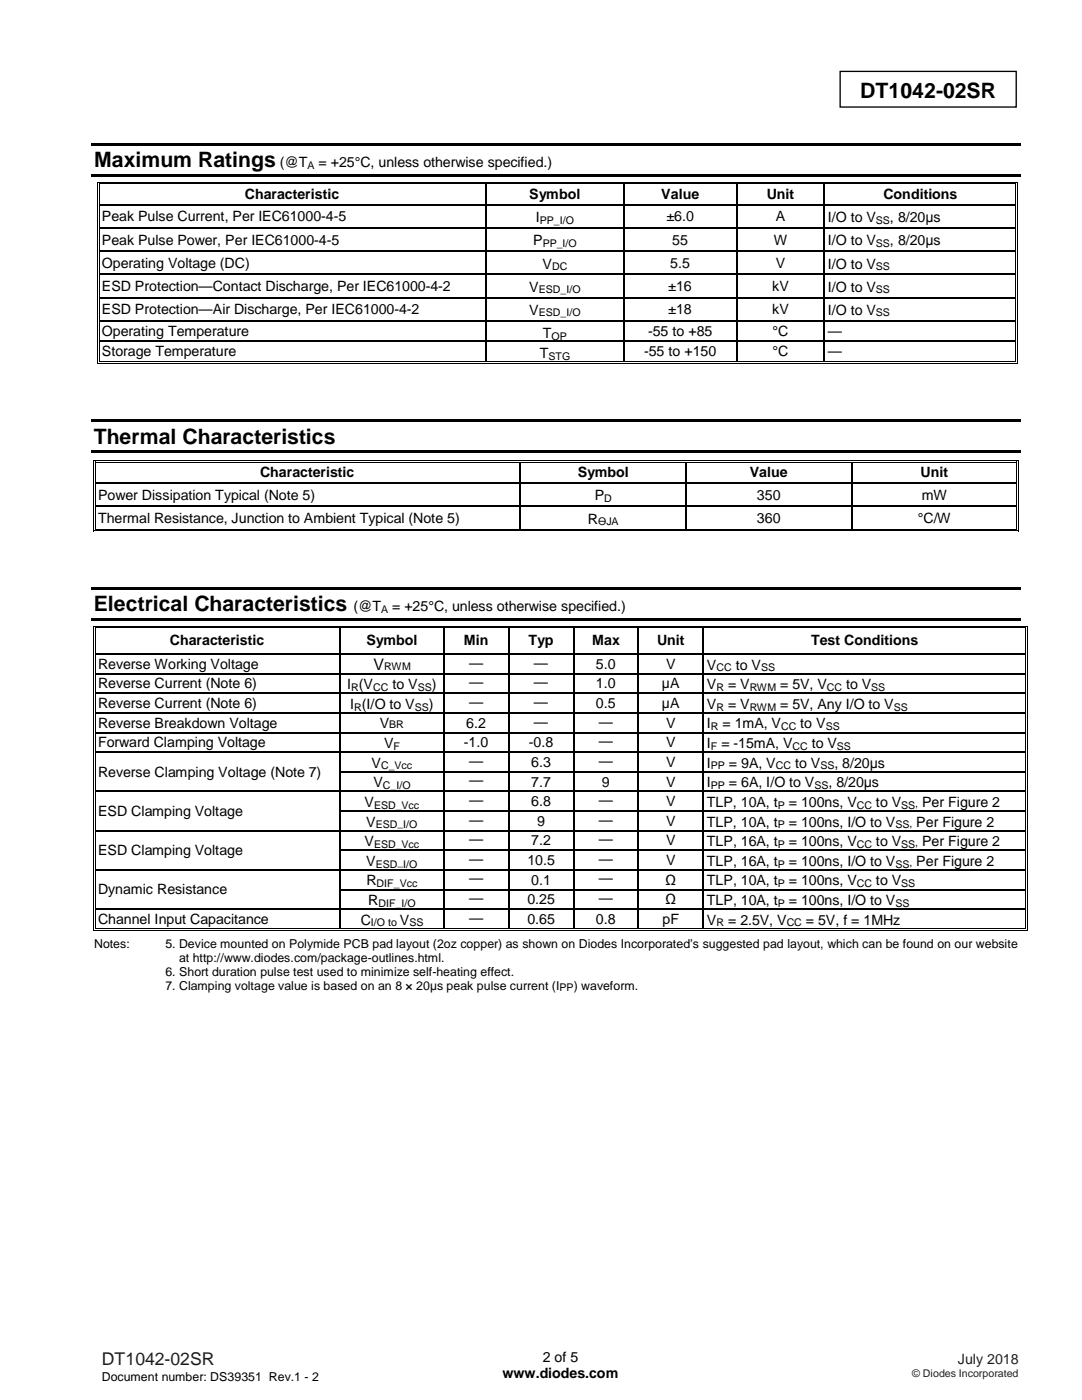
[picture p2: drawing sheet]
<svg xmlns="http://www.w3.org/2000/svg" width="216mm" height="279mm" viewBox="0 0 216 279" stroke-linecap="round" stroke-linejoin="round" font-family="sans-serif">
<defs><g id="words">
<g font-size="4.2">
<text x="171.7" y="19.6">DT1042-02SR</text>
<text x="18.8" y="33.4">Maximum Ratings</text>
<text x="18.7" y="88.6">Thermal Characteristics</text>
<text x="18.7" y="122">Electrical Characteristics</text>
</g>
<text font-size="3.5" fill="#231f20" x="20.3" y="272.5">DT1042-02SR</text>
<text font-size="3.2" x="74.5" y="133.6">V</text>
<g font-size="2.8">
<text x="55.8" y="33.4">(@T</text>
<text x="63.5" y="33.4">= +25°C, unless otherwise specified.)</text>
<text x="48.9" y="39.8">Characteristic</text>
<text x="105.6" y="39.8">Symbol</text>
<text x="132" y="39.8">Value</text>
<text x="153" y="39.8">Unit</text>
<text x="176.3" y="39.8">Conditions</text>
<text x="20.3" y="44.2">Peak Pulse Current, Per IEC61000-4-5</text>
<text x="106.9" y="44.4">I</text>
<text x="133" y="44.2">±6.0</text>
<text x="154.8" y="44.2">A</text>
<text x="165.2" y="44.4">I/O to V</text>
<text x="177.6" y="44.4">, 8/20μs</text>
<text x="20.3" y="48.8">Peak Pulse Power, Per IEC61000-4-5</text>
<text x="20.3" y="53.5">Operating Voltage (DC)</text>
<text x="106.4" y="49">P</text>
<text x="108.2" y="53.6">V</text>
<text x="133.7" y="53.5">5.5</text>
<text x="134.2" y="48.8">55</text>
<text x="154.4" y="48.8">W</text>
<text x="154.8" y="53.5">V</text>
<text x="165.2" y="49">I/O to V</text>
<text x="165.2" y="53.6">I/O to V</text>
<text x="177.6" y="49">, 8/20μs</text>
<text x="20.3" y="58.1">ESD Protection—Contact Discharge, Per IEC61000-4-2</text>
<text x="105.6" y="58.2">V</text>
<text x="133.3" y="58.1">±16</text>
<text x="154.1" y="58.1">kV</text>
<text x="165.2" y="58.2">I/O to V</text>
<text x="20.3" y="62.7">ESD Protection—Air Discharge, Per IEC61000-4-2</text>
<text x="105.6" y="62.8">V</text>
<text x="133.3" y="62.7">±18</text>
<text x="154.1" y="62.7">kV</text>
<text x="165.2" y="62.8">I/O to V</text>
<text x="20.3" y="67.1">Operating Temperature</text>
<text x="20.3" y="71.1">Storage Temperature</text>
<text x="107.7" y="71.5">T</text>
<text x="108.3" y="67.4">T</text>
<text x="128.5" y="71.1">-55 to +150</text>
<text x="129.3" y="67.1">-55 to +85</text>
<text x="154.1" y="67.1">°C</text>
<text x="154.1" y="71.1">°C</text>
<text x="165.2" y="67.1">—</text>
<text x="165.2" y="71.1">—</text>
<text x="51.9" y="95.2">Characteristic</text>
<text x="115.3" y="95.2">Symbol</text>
<text x="149.6" y="95.2">Value</text>
<text x="183.7" y="95.2">Unit</text>
<text x="19.6" y="99.7">Power Dissipation Typical (Note 5)</text>
<text x="118.7" y="99.9">P</text>
<text x="151" y="99.7">350</text>
<text x="183.9" y="99.7">mW</text>
<text x="19.6" y="104.4">Thermal Resistance, Junction to Ambient Typical (Note 5)</text>
<text x="117.3" y="104.5">R</text>
<text x="151" y="104.4">360</text>
<text x="183.1" y="104.4">°C/W</text>
<text x="70.5" y="122">(@T</text>
<text x="78.3" y="122">= +25°C, unless otherwise specified.)</text>
<text x="33.9" y="128.8">Characteristic</text>
<text x="73.1" y="128.8">Symbol</text>
<text x="92.6" y="128.8">Min</text>
<text x="105.5" y="128.8">Typ</text>
<text x="118.2" y="128.8">Max</text>
<text x="131.1" y="128.8">Unit</text>
<text x="161.9" y="128.8">Test Conditions</text>
<text x="19.6" y="133.5">Reverse Working Voltage</text>
<text x="19.6" y="137.4">Reverse Current (Note 6)</text>
<text x="69.3" y="137.5">I (V</text>
<text x="78.3" y="137.5">to V</text>
<text x="86.1" y="137.5">)</text>
<text x="93.6" y="133.3">—</text>
<text x="93.6" y="137.2">—</text>
<text x="106.6" y="133.3">—</text>
<text x="106.6" y="137.2">—</text>
<text x="118.9" y="133.5">5.0</text>
<text x="118.9" y="137.4">1.0</text>
<text x="132.1" y="137.4">µA</text>
<text x="132.9" y="133.5">V</text>
<text x="141.1" y="133.6">V</text>
<text x="141.1" y="137.5">V</text>
<text x="145.3" y="137.5">= V</text>
<text x="146.8" y="133.6">to V</text>
<text x="155.7" y="137.5">= 5V, V</text>
<text x="168.8" y="137.5">to V</text>
<text x="19.6" y="141.3">Reverse Current (Note 6)</text>
<text x="69.9" y="141.5">I (I/O to V</text>
<text x="85.6" y="141.5">)</text>
<text x="93.6" y="141.1">—</text>
<text x="106.6" y="141.1">—</text>
<text x="118.9" y="141.3">0.5</text>
<text x="132.1" y="141.3">µA</text>
<text x="141.1" y="141.5">V</text>
<text x="145.3" y="141.5">= V</text>
<text x="155.7" y="141.5">= 5V, Any I/O to V</text>
<text x="19.6" y="145.2">Reverse Breakdown Voltage</text>
<text x="19.6" y="149.1">Forward Clamping Voltage</text>
<text x="75.8" y="145.2">V</text>
<text x="76.6" y="149.3">V</text>
<text x="92.6" y="149.1">-1.0</text>
<text x="93" y="145.2">6.2</text>
<text x="105.5" y="149.1">-0.8</text>
<text x="106.6" y="145">—</text>
<text x="119.5" y="145">—</text>
<text x="119.5" y="148.9">—</text>
<text x="132.9" y="145.2">V</text>
<text x="132.9" y="149.1">V</text>
<text x="141.1" y="145.4">I</text>
<text x="141.1" y="149.3">I</text>
<text x="144" y="149.3">= -15mA, V</text>
<text x="144.2" y="145.4">= 1mA, V</text>
<text x="159.7" y="145.4">to V</text>
<text x="162" y="149.3">to V</text>
<text x="19.6" y="155">Reverse Clamping Voltage (Note 7)</text>
<text x="74.1" y="153.2">V</text>
<text x="93.6" y="152.8">—</text>
<text x="106" y="153">6.3</text>
<text x="119.5" y="152.8">—</text>
<text x="132.9" y="153">V</text>
<text x="141.1" y="153.2">I</text>
<text x="145.5" y="153.2">= 9A, V</text>
<text x="158.7" y="153.2">to V</text>
<text x="166.5" y="153.2">, 8/20μs</text>
<text x="72.7" y="161">V</text>
<text x="74.5" y="157.1">V</text>
<text x="93.6" y="156.8">—</text>
<text x="93.6" y="160.7">—</text>
<text x="106" y="157">7.7</text>
<text x="106" y="160.9">6.8</text>
<text x="119.5" y="160.7">—</text>
<text x="120.1" y="157">9</text>
<text x="132.9" y="157">V</text>
<text x="132.9" y="160.9">V</text>
<text x="141.1" y="157.1">I</text>
<text x="141.1" y="161">TLP, 10A, t</text>
<text x="145.5" y="157.1">= 6A, I/O to V</text>
<text x="157.4" y="161">= 100ns, V</text>
<text x="165.3" y="157.1">, 8/20μs</text>
<text x="174.8" y="161">to V</text>
<text x="184" y="161">Per Figure 2</text>
<text x="19.6" y="162.8">ESD Clamping Voltage</text>
<text x="73.1" y="165">V</text>
<text x="93.6" y="164.6">—</text>
<text x="107.2" y="164.8">9</text>
<text x="119.5" y="164.6">—</text>
<text x="132.9" y="164.8">V</text>
<text x="141.1" y="165">TLP, 10A, t</text>
<text x="157.4" y="165">= 100ns, I/O to V</text>
<text x="182.8" y="165">Per Figure 2</text>
<text x="19.6" y="170.6">ESD Clamping Voltage</text>
<text x="72.7" y="168.9">V</text>
<text x="73.1" y="172.8">V</text>
<text x="93.6" y="168.5">—</text>
<text x="93.6" y="172.4">—</text>
<text x="105.2" y="172.6">10.5</text>
<text x="106" y="168.7">7.2</text>
<text x="119.5" y="168.5">—</text>
<text x="119.5" y="172.4">—</text>
<text x="132.9" y="168.7">V</text>
<text x="132.9" y="172.6">V</text>
<text x="141.1" y="168.9">TLP, 16A, t</text>
<text x="141.1" y="172.8">TLP, 16A, t</text>
<text x="157.4" y="168.9">= 100ns, V</text>
<text x="157.4" y="172.8">= 100ns, I/O to V</text>
<text x="174.8" y="168.9">to V</text>
<text x="182.8" y="172.8">Per Figure 2</text>
<text x="184" y="168.9">Per Figure 2</text>
<text x="19.6" y="178.5">Dynamic Resistance</text>
<text x="73.1" y="176.7">R</text>
<text x="93.6" y="176.3">—</text>
<text x="106" y="176.5">0.1</text>
<text x="119.5" y="176.3">—</text>
<text x="132.8" y="176.5">Ω</text>
<text x="141.1" y="176.7">TLP, 10A, t</text>
<text x="157.4" y="176.7">= 100ns, V</text>
<text x="174.8" y="176.7">to V</text>
<text x="19.6" y="184.4">Channel Input Capacitance</text>
<text x="72" y="184.5">C</text>
<text x="73.5" y="180.6">R</text>
<text x="79.8" y="184.5">V</text>
<text x="93.6" y="180.3">—</text>
<text x="93.6" y="184.1">—</text>
<text x="105.2" y="180.5">0.25</text>
<text x="105.2" y="184.4">0.65</text>
<text x="118.9" y="184.4">0.8</text>
<text x="119.5" y="180.3">—</text>
<text x="132.2" y="184.4">pF</text>
<text x="132.8" y="180.5">Ω</text>
<text x="141.1" y="180.6">TLP, 10A, t</text>
<text x="141.1" y="184.5">V</text>
<text x="145.3" y="184.5">= 2.5V, V</text>
<text x="157.4" y="180.6">= 100ns, I/O to V</text>
<text x="160.8" y="184.5">= 5V, f = 1MHz</text>
<text x="100.3" y="275">www.diodes.com</text>
<text x="108.3" y="271.8">2 of 5</text>
</g>
<text font-size="2.8" fill="#231f20" x="191.1" y="272.2">July 2018</text>
<g font-size="2.5">
<text x="18.8" y="189.1">Notes:</text>
<text x="33" y="189.1">5. Device mounted on Polymide PCB pad layout (2oz copper) as shown on Diodes Incorporated’s suggested pad layout, which can be found on our website</text>
<text x="35.7" y="191.9">at http://www.diodes.com/package-outlines.html.</text>
<text x="33" y="194.7">6. Short duration pulse test used to minimize self-heating effect.</text>
<text x="33" y="197.5">7. Clamping voltage value is based on an 8 × 20µs peak pulse current (I</text>
<text x="114.5" y="197.5">) waveform.</text>
<text x="20.3" y="275.6">Document number: DS39351 Rev.1 - 2</text>
</g>
<g font-size="2.1">
<text x="61.3" y="33.7">A</text>
<text x="107.7" y="44.7">PP_I/O</text>
<text x="174.8" y="44.7">SS</text>
<text x="108.3" y="49.3">PP_I/O</text>
<text x="110.2" y="53.9">DC</text>
<text x="174.8" y="49.3">SS</text>
<text x="174.8" y="53.9">SS</text>
<text x="107.5" y="58.5">ESD_I/O</text>
<text x="174.8" y="58.5">SS</text>
<text x="107.5" y="63.2">ESD_I/O</text>
<text x="174.8" y="63.2">SS</text>
<text x="109.4" y="71.8">STG</text>
<text x="110.1" y="67.8">OP</text>
<text x="120.6" y="100.2">D</text>
<text x="119.3" y="104.8">ϴJA</text>
<text x="76.1" y="122.3">A</text>
<text x="70.1" y="137.9">R</text>
<text x="74.5" y="137.9">CC</text>
<text x="76.6" y="133.6">RWM</text>
<text x="83.4" y="137.9">SS</text>
<text x="143" y="134">CC</text>
<text x="143" y="137.9">R</text>
<text x="149.6" y="137.9">RWM</text>
<text x="151.8" y="134">SS</text>
<text x="165" y="137.9">CC</text>
<text x="173.9" y="137.9">SS</text>
<text x="70.7" y="141.8">R</text>
<text x="82.8" y="141.8">SS</text>
<text x="143" y="141.8">R</text>
<text x="149.6" y="141.8">RWM</text>
<text x="178.4" y="141.8">SS</text>
<text x="77.7" y="145.2">BR</text>
<text x="78.5" y="149.6">F</text>
<text x="141.9" y="145.7">R</text>
<text x="141.9" y="149.6">F</text>
<text x="155.9" y="145.7">CC</text>
<text x="158.2" y="149.6">CC</text>
<text x="164.8" y="145.7">SS</text>
<text x="167" y="149.6">SS</text>
<text x="76" y="153.5">C_Vcc</text>
<text x="141.9" y="153.5">PP</text>
<text x="154.8" y="153.5">CC</text>
<text x="163.7" y="153.5">SS</text>
<text x="74.6" y="161.4">ESD_Vcc</text>
<text x="76.4" y="157.5">C_I/O</text>
<text x="141.9" y="157.5">PP</text>
<text x="155.2" y="161.4">P</text>
<text x="162.5" y="157.5">SS</text>
<text x="171" y="161.4">CC</text>
<text x="179.8" y="161.4">SS,</text>
<text x="75" y="165.3">ESD_I/O</text>
<text x="155.2" y="165.3">P</text>
<text x="178.7" y="165.3">SS,</text>
<text x="74.6" y="169.2">ESD_Vcc</text>
<text x="75" y="173.1">ESD_I/O</text>
<text x="155.2" y="169.2">P</text>
<text x="155.2" y="173.1">P</text>
<text x="171" y="169.2">CC</text>
<text x="178.7" y="173.1">SS,</text>
<text x="179.8" y="169.2">SS,</text>
<text x="75.1" y="177">DIF_Vcc</text>
<text x="155.2" y="177">P</text>
<text x="171" y="177">CC</text>
<text x="179.8" y="177">SS</text>
<text x="74" y="184.9">I/O to</text>
<text x="75.5" y="181">DIF_I/O</text>
<text x="81.7" y="184.9">SS</text>
<text x="143" y="184.9">R</text>
<text x="155.2" y="181">P</text>
<text x="157" y="184.9">CC</text>
<text x="178.7" y="181">SS</text>
<text x="111.6" y="197.9">PP</text>
</g>
<text font-size="2.1" fill="#231f20" x="182" y="274.8">© Diodes Incorporated</text>
</g></defs>
<path d="M167.6 14.3h35.2v7.1h-35.2z" fill-rule="evenodd" fill="#fff" stroke="#000" stroke-width=".26"/>
<g fill="#000">
<path d="M18.3 28.6h185.4v.5h-185.4z" fill-rule="evenodd"/>
<path d="M18.3 34.7h185.4v.5h-185.4z" fill-rule="evenodd"/>
<path d="M18.2 83.7h185.5v.5h-185.5z" fill-rule="evenodd"/>
<path d="M18.2 89.9h185.5v.5h-185.5z" fill-rule="evenodd"/>
<path d="M18.2 117.2h185.5v.5h-185.5z" fill-rule="evenodd"/>
<path d="M18.2 123.3h185.5v.5h-185.5z" fill-rule="evenodd"/>
</g>
<g fill="#000">
<path d="M19.3 36.3h.2v.5h-.2zM19.3 36.3h.6v.1h-.6zM19.7 36.6h.2v.2h-.2zM96.9 36.8h.2zM96.9 36.3h.5v.1h-.5zM96.9 36.6h.5v.2h-.5zM124.3 36.8h.3zM124.3 36.3h.5v.1h-.5zM124.3 36.6h.5v.2h-.5zM146.9 36.8h.2zM146.9 36.3h.5v.1h-.5zM146.9 36.6h.5v.2h-.5z"/>
<path d="M164.3 36.8h.3zM164.3 36.3h.5v.1h-.5zM164.3 36.6h.5v.2h-.5zM202.6 36.3h.5v.1h-.5zM202.6 36.6h.2v.2h-.2zM202.9 36.3h.2v.5h-.2zM19.3 40.8h.2v.2h-.2zM19.3 45.4h.2v.2h-.2zM19.3 50h.2v.3h-.2zM19.3 54.7h.2v.2h-.2zM19.3 59.3h.2v.2h-.2zM19.7 40.8h.2v.2h-.2z"/>
<path d="M19.7 45.4h.2v.2h-.2zM19.7 50h.2v.3h-.2zM19.7 54.7h.2v.2h-.2zM19.7 59.3h.2v.2h-.2zM96.9 40.8h.2v.2h-.2zM96.9 45.4h.2v.2h-.2zM96.9 50h.2v.3h-.2zM96.9 54.7h.2v.2h-.2zM96.9 59.3h.2v.2h-.2zM124.3 40.8h.3v.2h-.3zM124.3 45.4h.3v.2h-.3zM124.3 50h.3v.3h-.3z"/>
<path d="M124.3 54.7h.3v.2h-.3zM124.3 59.3h.3v.2h-.3zM146.9 40.8h.2v.2h-.2zM146.9 45.4h.2v.2h-.2zM146.9 50h.2v.3h-.2zM146.9 54.7h.2v.2h-.2zM146.9 59.3h.2v.2h-.2zM164.3 40.8h.3v.2h-.3zM164.3 45.4h.3v.2h-.3zM164.3 50h.3v.3h-.3zM164.3 54.7h.3v.2h-.3zM164.3 59.3h.3v.2h-.3z"/>
<path d="M202.6 40.8h.2v.2h-.2zM202.6 45.4h.2v.2h-.2zM202.6 50h.2v.3h-.2zM202.6 54.7h.2v.2h-.2zM202.6 59.3h.2v.2h-.2zM202.9 40.8h.2v.2h-.2zM202.9 45.4h.2v.2h-.2zM202.9 50h.2v.3h-.2zM202.9 54.7h.2v.2h-.2zM202.9 59.3h.2v.2h-.2zM19.3 63.9h.2v.2h-.2zM19.3 67.9h.2v.3h-.2z"/>
<path d="M19.3 72.1h.2v.5h-.2zM19.3 72.4h.6v.2h-.6zM19.7 63.9h.2v.2h-.2zM19.7 67.9h.2v.3h-.2zM19.7 72.1h.2v.2h-.2zM96.9 63.9h.2v.2h-.2zM96.9 67.9h.2v.3h-.2zM96.9 72.1h.5v.2h-.5zM96.9 72.4h.5v.2h-.5zM124.3 63.9h.3v.2h-.3zM124.3 67.9h.3v.3h-.3zM124.3 72.1h.5v.2h-.5z"/>
<path d="M124.3 72.4h.5v.2h-.5zM146.9 63.9h.2v.2h-.2zM146.9 67.9h.2v.3h-.2zM146.9 72.1h.5v.2h-.5zM146.9 72.4h.5v.2h-.5zM164.3 63.9h.3v.2h-.3zM164.3 67.9h.3v.3h-.3zM164.3 72.1h.5v.2h-.5zM164.3 72.4h.5v.2h-.5zM202.6 63.9h.2v.2h-.2zM202.6 67.9h.2v.3h-.2zM202.6 72.4h.5v.2h-.5z"/>
<path d="M202.6 72.1h.2v.2h-.2zM202.9 63.9h.2v.2h-.2zM202.9 67.9h.2v.3h-.2zM202.9 72.1h.2v.5h-.2zM18.6 91.8h.2v.6h-.2zM18.6 91.8h.5v.2h-.5zM18.6 96.3h.2v.2h-.2zM18.9 92.2h.2v.2h-.2zM18.9 92.2h.2v.1h-.2zM18.9 96.3h.2v.2h-.2zM103.7 92.3l.3 .1zM103.7 91.8h.5v.2h-.5z"/>
<path d="M103.7 92.2h.5v.1h-.5zM103.7 96.3h.3v.2h-.3zM136.8 92.3l.2 .1zM136.8 91.8h.5v.2h-.5zM136.8 92.2h.5v.1h-.5zM136.8 96.3h.2v.2h-.2zM169.8 92.3l.3 .1zM169.8 91.8h.5v.2h-.5zM169.8 92.2h.5v.1h-.5zM169.8 96.3h.3v.2h-.3zM202.7 91.8h.5v.2h-.5zM202.7 92.2h.2v.2h-.2z"/>
<path d="M202.7 92.2h.2v.1h-.2zM202.7 96.3h.2v.2h-.2zM203.1 91.8h.1v.6h-.1zM203.1 96.3h.1v.2h-.1zM18.6 100.9h.2v.3h-.2zM18.6 105.5h.2v.5h-.2zM18.6 105.9h.5v.1h-.5zM18.9 100.9h.2v.3h-.2zM18.9 105.5h.2v.2h-.2zM103.7 100.9h.3v.3h-.3zM103.7 105.5h.5v.2h-.5zM103.7 105.9h.5v.1h-.5z"/>
<path d="M136.8 100.9h.2v.3h-.2zM136.8 105.5h.5v.2h-.5zM136.8 105.9h.5v.1h-.5zM169.8 100.9h.3v.3h-.3zM169.8 105.5h.5v.2h-.5zM169.8 105.9h.5v.1h-.5zM202.7 100.9h.2v.3h-.2zM202.7 105.9h.5v.1h-.5zM202.7 105.5h.2v.2h-.2zM203.1 100.9h.1v.3h-.1zM203.1 105.5h.1v.5h-.1zM18.6 124.9h.2v.5h-.2z"/>
<path d="M18.6 124.9h.5v.2h-.5zM18.6 130.4h.2v.3h-.2zM18.6 134.3h.2v.3h-.2zM18.6 138.3h.2v.2h-.2zM18.9 125.2h.2v.2h-.2zM18.9 130.4h.2v.3h-.2zM18.9 134.3h.2v.3h-.2zM18.9 138.3h.2v.2h-.2zM67.7 125.4h.3zM67.7 124.9h.5v.2h-.5zM67.7 125.2h.5v.2h-.5zM67.7 130.4h.3v.3h-.3z"/>
<path d="M67.7 134.3h.3v.3h-.3zM67.7 138.3h.3v.2h-.3zM88.5 125.4h.2zM88.5 124.9h.5v.2h-.5zM88.5 125.2h.5v.2h-.5zM88.5 130.4h.2v.3h-.2zM88.5 134.3h.2v.3h-.2zM88.5 138.3h.2v.2h-.2zM101.4 125.4h.2zM101.4 124.9h.5v.2h-.5zM101.4 125.2h.5v.2h-.5zM101.4 130.4h.2v.3h-.2z"/>
<path d="M101.4 134.3h.2v.3h-.2zM101.4 138.3h.2v.2h-.2zM114.3 125.4h.3zM114.3 124.9h.6v.2h-.6zM114.3 125.2h.6v.2h-.6zM114.3 130.4h.3v.3h-.3zM114.3 134.3h.3v.3h-.3zM114.3 138.3h.3v.2h-.3zM127.3 125.4h.2zM127.3 124.9h.5v.2h-.5zM127.3 125.2h.5v.2h-.5zM127.3 130.4h.2v.3h-.2z"/>
<path d="M127.3 134.3h.2v.3h-.2zM127.3 138.3h.2v.2h-.2zM140.2 125.4h.3zM140.2 124.9h.5v.2h-.5zM140.2 125.2h.5v.2h-.5zM140.2 130.4h.3v.3h-.3zM140.2 134.3h.3v.3h-.3zM140.2 138.3h.3v.2h-.3zM204.5 124.9h.5v.2h-.5zM204.5 125.2h.2v.2h-.2zM204.5 130.4h.2v.3h-.2zM204.5 134.3h.2v.3h-.2z"/>
<path d="M204.5 138.3h.2v.2h-.2zM204.9 124.9h.1v.5h-.1zM204.9 130.4h.1v.3h-.1zM204.9 134.3h.1v.3h-.1zM204.9 138.3h.1v.2h-.1zM18.6 142.2h.2v.2h-.2zM18.6 146.1h.2v.2h-.2zM18.6 150h.2v.2h-.2zM18.6 153.9h.2v.3h-.2zM18.6 157.8h.2v.3h-.2zM18.9 142.2h.2v.2h-.2zM18.9 146.1h.2v.2h-.2z"/>
<path d="M18.9 150h.2v.2h-.2zM18.9 153.9h.2v.3h-.2zM18.9 157.8h.2v.3h-.2zM67.7 142.2h.3v.2h-.3zM67.7 146.1h.3v.2h-.3zM67.7 150h.3v.2h-.3zM67.7 153.9h.3v.3h-.3zM67.7 157.8h.3v.3h-.3zM88.5 142.2h.2v.2h-.2zM88.5 146.1h.2v.2h-.2zM88.5 150h.2v.2h-.2zM88.5 153.9h.2v.3h-.2z"/>
<path d="M88.5 157.8h.2v.3h-.2zM101.4 142.2h.2v.2h-.2zM101.4 146.1h.2v.2h-.2zM101.4 150h.2v.2h-.2zM101.4 153.9h.2v.3h-.2zM101.4 157.8h.2v.3h-.2zM114.3 142.2h.3v.2h-.3zM114.3 146.1h.3v.2h-.3zM114.3 150h.3v.2h-.3zM114.3 153.9h.3v.3h-.3zM114.3 157.8h.3v.3h-.3zM127.3 142.2h.2v.2h-.2z"/>
<path d="M127.3 146.1h.2v.2h-.2zM127.3 150h.2v.2h-.2zM127.3 153.9h.2v.3h-.2zM127.3 157.8h.2v.3h-.2zM140.2 142.2h.3v.2h-.3zM140.2 146.1h.3v.2h-.3zM140.2 150h.3v.2h-.3zM140.2 153.9h.3v.3h-.3zM140.2 157.8h.3v.3h-.3zM204.5 142.2h.2v.2h-.2zM204.5 146.1h.2v.2h-.2zM204.5 150h.2v.2h-.2z"/>
<path d="M204.5 153.9h.2v.3h-.2zM204.5 157.8h.2v.3h-.2zM204.9 142.2h.1v.2h-.1zM204.9 146.1h.1v.2h-.1zM204.9 150h.1v.2h-.1zM204.9 153.9h.1v.3h-.1zM204.9 157.8h.1v.3h-.1zM18.6 161.8h.2v.2h-.2zM18.6 165.7h.2v.2h-.2zM18.6 169.6h.2v.2h-.2zM18.6 173.5h.2v.2h-.2zM18.6 177.4h.2v.3h-.2z"/>
<path d="M18.9 161.8h.2v.2h-.2zM18.9 165.7h.2v.2h-.2zM18.9 169.6h.2v.2h-.2zM18.9 173.5h.2v.2h-.2zM18.9 177.4h.2v.3h-.2zM67.7 161.8h.3v.2h-.3zM67.7 165.7h.3v.2h-.3zM67.7 169.6h.3v.2h-.3zM67.7 173.5h.3v.2h-.3zM67.7 177.4h.3v.3h-.3zM88.5 161.8h.2v.2h-.2zM88.5 165.7h.2v.2h-.2z"/>
<path d="M88.5 169.6h.2v.2h-.2zM88.5 173.5h.2v.2h-.2zM88.5 177.4h.2v.3h-.2zM101.4 161.8h.2v.2h-.2zM101.4 165.7h.2v.2h-.2zM101.4 169.6h.2v.2h-.2zM101.4 173.5h.2v.2h-.2zM101.4 177.4h.2v.3h-.2zM114.3 161.8h.3v.2h-.3zM114.3 165.7h.3v.2h-.3zM114.3 169.6h.3v.2h-.3zM114.3 173.5h.3v.2h-.3z"/>
<path d="M114.3 177.4h.3v.3h-.3zM127.3 161.8h.2v.2h-.2zM127.3 165.7h.2v.2h-.2zM127.3 169.6h.2v.2h-.2zM127.3 173.5h.2v.2h-.2zM127.3 177.4h.2v.3h-.2zM140.2 161.8h.3v.2h-.3zM140.2 165.7h.3v.2h-.3zM140.2 169.6h.3v.2h-.3zM140.2 173.5h.3v.2h-.3zM140.2 177.4h.3v.3h-.3zM204.5 161.8h.2v.2h-.2z"/>
<path d="M204.5 165.7h.2v.2h-.2zM204.5 169.6h.2v.2h-.2zM204.5 173.5h.2v.2h-.2zM204.5 177.4h.2v.3h-.2zM204.9 161.8h.1v.2h-.1zM204.9 165.7h.1v.2h-.1zM204.9 169.6h.1v.2h-.1zM204.9 173.5h.1v.2h-.1zM204.9 177.4h.1v.3h-.1zM18.6 181.3h.2v.3h-.2zM18.6 185.3h.2v.5h-.2zM18.6 185.6h.5v.2h-.5z"/>
<path d="M18.9 181.3h.2v.3h-.2zM18.9 185.3h.2v.1h-.2zM67.7 181.3h.3v.3h-.3zM67.7 185.3h.5v.1h-.5zM67.7 185.6h.5v.2h-.5zM88.5 181.3h.2v.3h-.2zM88.5 185.3h.5v.1h-.5zM88.5 185.6h.5v.2h-.5zM101.4 181.3h.2v.3h-.2zM101.4 185.3h.5v.1h-.5zM101.4 185.6h.5v.2h-.5zM114.3 181.3h.3v.3h-.3z"/>
<path d="M114.3 185.3h.6v.1h-.6zM114.3 185.6h.6v.2h-.6zM127.3 181.3h.2v.3h-.2zM127.3 185.3h.5v.1h-.5zM127.3 185.6h.5v.2h-.5zM140.2 181.3h.3v.3h-.3zM140.2 185.3h.5v.1h-.5zM140.2 185.6h.5v.2h-.5zM204.5 181.3h.2v.3h-.2zM204.5 185.6h.5v.2h-.5zM204.5 185.3h.2v.1h-.2zM204.9 181.3h.1v.3h-.1z"/>
<path d="M204.9 185.3h.1v.5h-.1z"/>
</g>
<g fill="none" stroke="#000" stroke-width=".2">
<path d="M19.4 36.8v4M19.8 36.8v4M19.9 36.4h77M19.9 36.7h77M97.4 36.4h26.9M97.4 36.7h26.9M124.8 36.4h22.1M124.8 36.7h22.1M147.4 36.4h16.9M147.4 36.7h16.9M164.8 36.4h37.8M164.8 36.7h37.8"/>
<path d="M202.7 36.8v4M203 36.8v4M19.4 41v4.4M19.4 45.6v4.4M19.4 50.3v4.4M19.4 54.9v4.4M19.4 59.5v4.4M19.8 41v4.4M19.8 45.6v4.4M19.8 50.3v4.4M19.8 54.9v4.4M19.8 59.5v4.4"/>
<path d="M202.7 41v4.4M202.7 45.6v4.4M202.7 50.3v4.4M202.7 54.9v4.4M202.7 59.5v4.4M203 41v4.4M203 45.6v4.4M203 50.3v4.4M203 54.9v4.4M203 59.5v4.4M19.4 64.1v3.8M19.4 68.2v3.9"/>
<path d="M19.8 64.1v3.8M19.8 68.2v3.9M19.9 72.5h77M19.9 72.2h77M97.4 72.5h26.9M97.4 72.2h26.9M124.8 72.5h22.1M124.8 72.2h22.1M147.4 72.5h16.9M147.4 72.2h16.9M164.8 72.5h37.8M164.8 72.2h37.8"/>
<path d="M202.7 64.1v3.8M202.7 68.2v3.9M203 64.1v3.8M203 68.2v3.9M18.7 92.4v3.9M18.7 96.5v4.4M19 92.4v3.9M19 96.5v4.4M19.1 91.9h84.6M19.1 92.2h84.6M104.2 91.9h32.6M104.2 92.2h32.6"/>
<path d="M137.3 91.9h32.5M137.3 92.2h32.5M170.3 91.9h32.4M170.3 92.2h32.4M202.8 92.4v3.9M202.8 96.5v4.4M203.2 92.4v3.9M203.2 96.5v4.4M18.7 101.2v4.3M19 101.2v4.3M19.1 106h84.6M19.1 105.6h84.6"/>
<path d="M104.2 106h32.6M104.2 105.6h32.6M137.3 106h32.5M137.3 105.6h32.5M170.3 106h32.4M170.3 105.6h32.4M202.8 101.2v4.3M203.2 101.2v4.3M18.7 125.4v5M18.7 130.7v3.6M18.7 134.6v3.7M18.7 138.5v3.7"/>
<path d="M19 125.4v5M19 130.7v3.6M19 134.6v3.7M19 138.5v3.7M19.1 125h48.6M19.1 125.3h48.6M68.2 125h20.3M68.2 125.3h20.3M89 125h12.4M89 125.3h12.4M101.9 125h12.4M101.9 125.3h12.4"/>
<path d="M114.9 125h12.4M114.9 125.3h12.4M127.8 125h12.4M127.8 125.3h12.4M140.7 125h63.8M140.7 125.3h63.8M204.6 125.4v5M204.6 130.7v3.6M204.6 134.6v3.7M204.6 138.5v3.7M204.9 125.4v5M204.9 130.7v3.6"/>
<path d="M204.9 134.6v3.7M204.9 138.5v3.7M18.7 142.4v3.7M18.7 146.3v3.7M18.7 150.2v3.7M18.7 154.2v3.6M18.7 158.1v3.7M19 142.4v3.7M19 146.3v3.7M19 150.2v3.7M19 154.2v3.6M19 158.1v3.7"/>
<path d="M204.6 142.4v3.7M204.6 146.3v3.7M204.6 150.2v3.7M204.6 154.2v3.6M204.6 158.1v3.7M204.9 142.4v3.7M204.9 146.3v3.7M204.9 150.2v3.7M204.9 154.2v3.6M204.9 158.1v3.7M18.7 162v3.7M18.7 165.9v3.7"/>
<path d="M18.7 169.8v3.7M18.7 173.7v3.7M18.7 177.7v3.6M19 162v3.7M19 165.9v3.7M19 169.8v3.7M19 173.7v3.7M19 177.7v3.6M204.6 162v3.7M204.6 165.9v3.7M204.6 169.8v3.7M204.6 173.7v3.7"/>
<path d="M204.6 177.7v3.6M204.9 162v3.7M204.9 165.9v3.7M204.9 169.8v3.7M204.9 173.7v3.7M204.9 177.7v3.6M18.7 181.6v3.7M19 181.6v3.7M19.1 185.7h48.6M19.1 185.3h48.6M68.2 185.7h20.3M68.2 185.3h20.3"/>
<path d="M89 185.7h12.4M89 185.3h12.4M101.9 185.7h12.4M101.9 185.3h12.4M114.9 185.7h12.4M114.9 185.3h12.4M127.8 185.7h12.4M127.8 185.3h12.4M140.7 185.7h63.8M140.7 185.3h63.8M204.6 181.6v3.7M204.9 181.6v3.7"/>
</g>
<g fill="none" stroke="#000" stroke-width=".25">
<path d="M97 36.8v4M124.5 36.8v4M147 36.8v4M164.5 36.8v4M19.9 40.9h77M19.9 45.5h77M19.9 50.2h77M19.9 54.8h77M19.9 59.4h77M97 41v4.4M97 45.6v4.4M97 50.3v4.4"/>
<path d="M97 54.9v4.4M97 59.5v4.4M97.1 40.9h27.2M97.1 45.5h27.2M97.1 50.2h27.2M97.1 54.8h27.2M97.1 59.4h27.2M124.5 41v4.4M124.5 45.6v4.4M124.5 50.3v4.4M124.5 54.9v4.4M124.5 59.5v4.4"/>
<path d="M124.6 40.9h22.3M124.6 45.5h22.3M124.6 50.2h22.3M124.6 54.8h22.3M124.6 59.4h22.3M147 41v4.4M147 45.6v4.4M147 50.3v4.4M147 54.9v4.4M147 59.5v4.4M147.1 40.9h17.2M147.1 45.5h17.2"/>
<path d="M147.1 50.2h17.2M147.1 54.8h17.2M147.1 59.4h17.2M164.5 41v4.4M164.5 45.6v4.4M164.5 50.3v4.4M164.5 54.9v4.4M164.5 59.5v4.4M164.6 40.9h38M164.6 45.5h38M164.6 50.2h38M164.6 54.8h38"/>
<path d="M164.6 59.4h38M19.9 64h77M19.9 68h77M97 64.1v3.8M97 68.2v3.9M97.1 64h27.2M97.1 68h27.2M124.5 64.1v3.8M124.5 68.2v3.9M124.6 64h22.3M124.6 68h22.3M147 64.1v3.8"/>
<path d="M147 68.2v3.9M147.1 64h17.2M147.1 68h17.2M164.5 64.1v3.8M164.5 68.2v3.9M164.6 64h38M164.6 68h38M19.1 96.4h84.6M103.8 92.4v3.9M103.8 96.5v4.4M104 96.4h32.8M136.9 92.4v3.9"/>
<path d="M136.9 96.5v4.4M137 96.4h32.8M170 92.4v3.9M170 96.5v4.4M170.1 96.4h32.6M19.1 101h84.6M103.8 101.2v4.3M104 101h32.8M136.9 101.2v4.3M137 101h32.8M170 101.2v4.3M170.1 101h32.6"/>
<path d="M19.1 130.6h48.6M19.1 134.5h48.6M19.1 138.4h48.6M67.9 125.4v5M67.9 130.7v3.6M67.9 134.6v3.7M67.9 138.5v3.7M68 130.6h20.5M68 134.5h20.5M68 138.4h20.5M88.6 125.4v5M88.6 130.7v3.6"/>
<path d="M88.6 134.6v3.7M88.6 138.5v3.7M88.7 130.6h12.7M88.7 134.5h12.7M88.7 138.4h12.7M101.5 125.4v5M101.5 130.7v3.6M101.5 134.6v3.7M101.5 138.5v3.7M101.6 130.6h12.7M101.6 134.5h12.7M101.6 138.4h12.7"/>
<path d="M114.5 125.4v5M114.5 130.7v3.6M114.5 134.6v3.7M114.5 138.5v3.7M114.6 130.6h12.7M114.6 134.5h12.7M114.6 138.4h12.7M127.4 125.4v5M127.4 130.7v3.6M127.4 134.6v3.7M127.4 138.5v3.7M127.5 130.6h12.7"/>
<path d="M127.5 134.5h12.7M127.5 138.4h12.7M140.3 125.4v5M140.3 130.7v3.6M140.3 134.6v3.7M140.3 138.5v3.7M140.5 130.6h64M140.5 134.5h64M140.5 138.4h64M19.1 142.3h48.6M19.1 146.2h48.6M19.1 150.1h48.6"/>
<path d="M19.1 157.9h48.6M67.9 142.4v3.7M67.9 146.3v3.7M67.9 150.2v3.7M67.9 154.2v3.6M67.9 158.1v3.7M68 142.3h20.5M68 146.2h20.5M68 150.1h20.5M68 154.1h20.5M68 157.9h20.5M88.6 142.4v3.7"/>
<path d="M88.6 146.3v3.7M88.6 150.2v3.7M88.6 154.2v3.6M88.6 158.1v3.7M88.7 142.3h12.7M88.7 146.2h12.7M88.7 150.1h12.7M88.7 154.1h12.7M88.7 157.9h12.7M101.5 142.4v3.7M101.5 146.3v3.7M101.5 150.2v3.7"/>
<path d="M101.5 154.2v3.6M101.5 158.1v3.7M101.6 142.3h12.7M101.6 146.2h12.7M101.6 150.1h12.7M101.6 154.1h12.7M101.6 157.9h12.7M114.5 142.4v3.7M114.5 146.3v3.7M114.5 150.2v3.7M114.5 154.2v3.6M114.5 158.1v3.7"/>
<path d="M114.6 142.3h12.7M114.6 146.2h12.7M114.6 150.1h12.7M114.6 154.1h12.7M114.6 157.9h12.7M127.4 142.4v3.7M127.4 146.3v3.7M127.4 150.2v3.7M127.4 154.2v3.6M127.4 158.1v3.7M127.5 142.3h12.7M127.5 146.2h12.7"/>
<path d="M127.5 150.1h12.7M127.5 154.1h12.7M127.5 157.9h12.7M140.3 142.4v3.7M140.3 146.3v3.7M140.3 150.2v3.7M140.3 154.2v3.6M140.3 158.1v3.7M140.5 142.3h64M140.5 146.2h64M140.5 150.1h64M140.5 154.1h64"/>
<path d="M140.5 157.9h64M19.1 165.8h48.6M19.1 173.6h48.6M67.9 162v3.7M67.9 165.9v3.7M67.9 169.8v3.7M67.9 173.7v3.7M67.9 177.7v3.6M68 161.9h20.5M68 165.8h20.5M68 169.7h20.5M68 173.6h20.5"/>
<path d="M68 177.5h20.5M88.6 162v3.7M88.6 165.9v3.7M88.6 169.8v3.7M88.6 173.7v3.7M88.6 177.7v3.6M88.7 161.9h12.7M88.7 165.8h12.7M88.7 169.7h12.7M88.7 173.6h12.7M88.7 177.5h12.7M101.5 162v3.7"/>
<path d="M101.5 165.9v3.7M101.5 169.8v3.7M101.5 173.7v3.7M101.5 177.7v3.6M101.6 161.9h12.7M101.6 165.8h12.7M101.6 169.7h12.7M101.6 173.6h12.7M101.6 177.5h12.7M114.5 162v3.7M114.5 165.9v3.7M114.5 169.8v3.7"/>
<path d="M114.5 173.7v3.7M114.5 177.7v3.6M114.6 161.9h12.7M114.6 165.8h12.7M114.6 169.7h12.7M114.6 173.6h12.7M114.6 177.5h12.7M127.4 162v3.7M127.4 165.9v3.7M127.4 169.8v3.7M127.4 173.7v3.7M127.4 177.7v3.6"/>
<path d="M127.5 161.9h12.7M127.5 165.8h12.7M127.5 169.7h12.7M127.5 173.6h12.7M127.5 177.5h12.7M140.3 162v3.7M140.3 165.9v3.7M140.3 169.8v3.7M140.3 173.7v3.7M140.3 177.7v3.6M140.5 161.9h64M140.5 165.8h64"/>
<path d="M140.5 169.7h64M140.5 173.6h64M140.5 177.5h64M19.1 181.4h48.6M67.9 181.6v3.7M68 181.4h20.5M88.6 181.6v3.7M88.7 181.4h12.7M101.5 181.6v3.7M101.6 181.4h12.7M114.5 181.6v3.7M114.6 181.4h12.7"/>
<path d="M127.4 181.6v3.7M127.5 181.4h12.7M140.3 181.6v3.7M140.5 181.4h64"/>
</g>
<use href="#words"/>
</svg>
